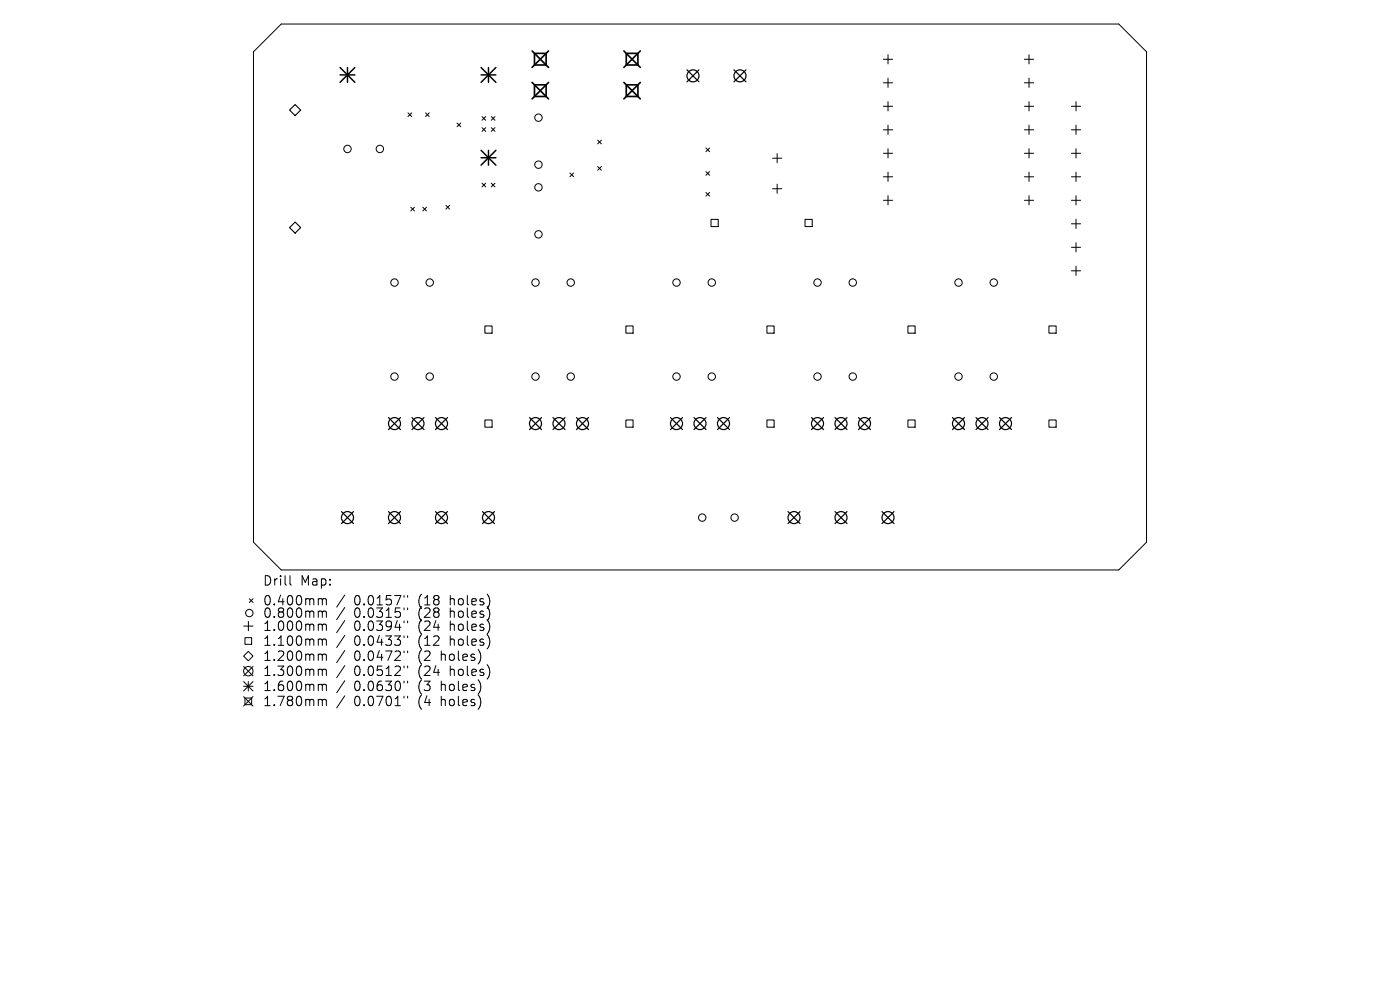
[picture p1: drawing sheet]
<svg xmlns="http://www.w3.org/2000/svg" width="297mm" height="210mm" viewBox="0 0 297 210" stroke-linecap="round" stroke-linejoin="round" font-family="sans-serif">
<defs><g id="words">
<g font-size="2.8">
<text x="55.7" y="124.5">Drill</text>
<text x="63.7" y="124.5">Map:</text>
<text x="55.7" y="128.7">0.400mm</text>
<text x="55.7" y="131.3">0.800mm</text>
<text x="75.1" y="128.7">0.0157&quot;</text>
<text x="75.1" y="131.3">0.0315&quot;</text>
<text x="88.8" y="128.7">(18</text>
<text x="88.8" y="131.3">(28</text>
<text x="95.7" y="128.7">holes)</text>
<text x="95.7" y="131.3">holes)</text>
<text x="55.7" y="134.1">1.000mm</text>
<text x="55.7" y="137.3">1.100mm</text>
<text x="75.1" y="134.1">0.0394&quot;</text>
<text x="75.1" y="137.3">0.0433&quot;</text>
<text x="88.8" y="134.1">(24</text>
<text x="88.8" y="137.3">(12</text>
<text x="95.7" y="134.1">holes)</text>
<text x="95.7" y="137.3">holes)</text>
<text x="55.7" y="140.5">1.200mm</text>
<text x="55.7" y="143.7">1.300mm</text>
<text x="75.1" y="140.5">0.0472&quot;</text>
<text x="75.1" y="143.7">0.0512&quot;</text>
<text x="88.8" y="140.5">(2</text>
<text x="88.8" y="143.7">(24</text>
<text x="93.8" y="140.5">holes)</text>
<text x="95.7" y="143.7">holes)</text>
<text x="55.7" y="146.9">1.600mm</text>
<text x="75.1" y="146.9">0.0630&quot;</text>
<text x="88.8" y="146.9">(3</text>
<text x="93.8" y="146.9">holes)</text>
<text x="55.7" y="150.1">1.780mm</text>
<text x="75.1" y="150.1">0.0701&quot;</text>
<text x="88.8" y="150.1">(4</text>
<text x="93.8" y="150.1">holes)</text>
</g>
</g></defs>
<g fill="none" stroke="#000" stroke-width=".21">
<path d="M59.7 5.1h177.6l5.9 5.9v104l-5.9 5.9h-177.6l-5.9-5.9v-104zM187.4 12.6h2M187.4 17.6h2M188.4 11.6v2M188.4 16.6v1.9M217.3 12.6h2M217.3 17.6h2M218.3 11.6v2M218.3 16.6v1.9M86.6 23.9l.7 .8M87.3 23.9l-.7 .8M90.3 23.9l.8 .8"/>
<path d="M91.1 23.9l-.8 .8M97 26.1l.7 .8M97.7 26.1l-.7 .8M102.3 24.7l.7 .8M102.3 27.1l.7 .8M102.3 38.9l.7 .7M103 24.7l-.7 .8M103 27.1l-.7 .8M103 38.9l-.7 .7M104.2 24.7l.8 .8M104.2 27.1l.8 .8M104.2 38.9l.8 .7"/>
<path d="M105 24.7l-.8 .8M105 27.1l-.8 .8M105 38.9l-.8 .7M120.9 36.7l.8 .8M121.7 36.7l-.8 .8M126.8 29.7l.8 .8M126.8 35.3l.8 .8M127.6 29.7l-.8 .8M127.6 35.3l-.8 .8M149.8 31.4l.7 .8M149.8 36.4l.7 .8M150.5 31.4l-.7 .8"/>
<path d="M150.5 36.4l-.7 .8M163.9 33.6h2M164.9 32.6v1.9M164.9 39.1v1.9M187.4 22.5h2M187.4 27.5h2M187.4 32.5h2M187.4 37.5h2M188.4 21.6v1.9M188.4 26.6v1.9M188.4 31.5v2M188.4 36.5v2"/>
<path d="M217.3 22.5h2M217.3 27.5h2M217.3 32.5h2M217.3 37.5h2M218.3 21.6v1.9M218.3 26.6v1.9M218.3 31.5v2M218.3 36.5v2M227.3 22.5h2M227.3 27.5h2M227.3 32.5h2M227.3 37.5h2"/>
<path d="M228.3 21.6v1.9M228.3 26.6v1.9M228.3 31.5v2M228.3 36.5v2M87.1 44l.8 .7M87.9 44l-.8 .7M89.7 44l.8 .7M90.5 44l-.8 .7M94.6 43.6l.8 .8M95.4 43.6l-.8 .8M149.8 40.8l.7 .8M150.5 40.8l-.7 .8"/>
<path d="M163.9 40h2M187.4 42.5h2M188.4 41.5v2M217.3 42.5h2M218.3 41.5v2M227.3 42.5h2M227.3 47.5h2M227.3 52.5h2M227.3 57.4h2M228.3 41.5v2M228.3 46.5v2M228.3 51.5v1.9"/>
<path d="M228.3 56.5v1.9M51.7 132.8h2M52 135.3h1.4v1.4h-1.4zM52.7 138.2l1 1-1 1-1-1zM52.7 131.8v2M52.9 127l.8 .8M53.7 127l-.8 .8M61.5 122.1v1.7l.3 .3M67.8 127h.3l.3 .3M67.8 129.6h.3l.3 .3M67.8 132.4l.5 .1 .1 .2M67.8 135.6h.3l.3 .2"/>
<path d="M67.8 138.8h.3l.3 .2M68.4 127.3l.3-.3 .4 .1 .1 1.2M68.4 127.3v1M68.4 129.9v1.1M68.4 132.7v1M68.4 135.8v1.1M68.4 139v1.1M68.4 129.9l.3-.3 .4 .1 .1 1.3M68.4 132.7l.3-.3 .4 .1 .1 1.2M68.4 135.8l.3-.2 .4 .1 .1 1.2M68.4 139l.3-.2 .4 .1 .1 1.2M73.1 126.2l-1.7 2.6"/>
<path d="M73.1 128.9l-1.7 2.5M73.1 131.6l-1.7 2.6M73.1 134.8l-1.7 2.6M73.1 138l-1.7 2.6M85.7 126.3v.4M85.7 129v.3M85.7 131.7v.4M85.7 134.9v.4M85.7 138.1v.4M86.5 126.3v.4M86.5 129v.3M86.5 131.7v.4"/>
<path d="M86.5 134.9v.4M86.5 138.1v.4M51.7 141.4l2 2M51.7 144.6l2 2M51.7 145.6h2M51.7 147.8l2 2M52 148.1h1.4v1.4h-1.4zM52.7 144.6v2M53.7 141.4l-2 2M53.7 144.6l-2 2M53.7 147.8l-2 2M67.8 142l.5 .1 .1 .1"/>
<path d="M67.8 145.2h.3l.3 .2M67.8 148.4h.3l.3 .2M68.4 142.2v1.1M68.4 145.4v1.1M68.4 148.6v1.1M68.4 142.2l.3-.2 .4 .1 .1 1.2M68.4 145.4l.3-.2 .4 .1 .1 1.2M68.4 148.6l.3-.2 .4 .1 .1 1.2M73.1 141.2l-1.7 2.6M73.1 144.4l-1.7 2.6M73.1 147.6l-1.7 2.6M85.7 141.3v.4"/>
<path d="M85.7 144.5v.4M85.7 147.7v.4M86.5 141.3v.4M86.5 144.5v.4M86.5 147.7v.4"/>
<circle cx="73.7" cy="31.6" r=".79"/>
<circle cx="80.6" cy="31.6" r=".79"/>
<circle cx="114.2" cy="34.9" r=".79"/>
<circle cx="114.2" cy="25" r=".79"/>
<circle cx="114.2" cy="39.7" r=".79"/>
<circle cx="83.7" cy="59.9" r=".79"/>
<circle cx="91.2" cy="59.9" r=".79"/>
<circle cx="113.6" cy="59.9" r=".79"/>
<circle cx="114.2" cy="49.7" r=".79"/>
<circle cx="121.1" cy="59.9" r=".79"/>
<circle cx="143.5" cy="59.9" r=".79"/>
<circle cx="151" cy="59.9" r=".79"/>
<circle cx="173.4" cy="59.9" r=".79"/>
<circle cx="180.9" cy="59.9" r=".79"/>
<circle cx="203.3" cy="59.9" r=".79"/>
<circle cx="210.8" cy="59.9" r=".79"/>
<circle cx="83.7" cy="79.9" r=".79"/>
<circle cx="91.2" cy="79.9" r=".79"/>
<circle cx="113.6" cy="79.9" r=".79"/>
<circle cx="121.1" cy="79.9" r=".79"/>
<circle cx="143.5" cy="79.9" r=".79"/>
<circle cx="151" cy="79.9" r=".79"/>
<circle cx="173.4" cy="79.9" r=".79"/>
<circle cx="180.9" cy="79.9" r=".79"/>
<circle cx="203.3" cy="79.9" r=".79"/>
<circle cx="210.8" cy="79.9" r=".79"/>
<circle cx="149" cy="109.8" r=".79"/>
<circle cx="155.8" cy="109.8" r=".79"/>
<circle cx="52.9" cy="130" r=".79"/>
<circle cx="52.7" cy="142.4" r="1"/>
</g>
<path d="M150.8 46.5h1.6v1.6h-1.6zM170.8 46.5h1.5v1.6h-1.5zM102.9 69.1h1.5v1.6h-1.5zM132.8 69.1h1.5v1.6h-1.5zM162.7 69.1h1.5v1.6h-1.5zM192.6 69.1h1.5v1.6h-1.5zM222.5 69.1h1.5v1.6h-1.5zM102.9 89.1h1.5v1.5h-1.5zM132.8 89.1h1.5v1.5h-1.5zM162.7 89.1h1.5v1.5h-1.5zM192.6 89.1h1.5v1.5h-1.5zM222.5 89.1h1.5v1.5h-1.5z" fill="none" stroke="#000" stroke-width=".22"/>
<path d="M61.4 23.4l1.2-1.2 1.2 1.2-1.2 1.1zM61.4 48.3l1.2-1.2 1.2 1.2-1.2 1.2z" fill="none" stroke="#000" stroke-width=".24"/>
<g fill="none" stroke="#000" stroke-width=".26">
<path d="M145.7 14.8l2.6 2.6M148.3 14.8l-2.6 2.6M155.7 14.8l2.6 2.6M158.3 14.8l-2.6 2.6M82.4 88.6l2.6 2.5M85 88.6l-2.6 2.5M87.4 88.6l2.5 2.5M89.9 88.6l-2.5 2.5M92.4 88.6l2.5 2.5M94.9 88.6l-2.5 2.5M112.3 88.6l2.6 2.5M114.9 88.6l-2.6 2.5"/>
<path d="M117.3 88.6l2.6 2.5M119.9 88.6l-2.6 2.5M122.3 88.6l2.5 2.5M124.8 88.6l-2.5 2.5M142.2 88.6l2.6 2.5M144.8 88.6l-2.6 2.5M147.2 88.6l2.6 2.5M149.8 88.6l-2.6 2.5M152.2 88.6l2.6 2.5M154.8 88.6l-2.6 2.5M172.2 88.6l2.5 2.5M174.7 88.6l-2.5 2.5"/>
<path d="M177.1 88.6l2.6 2.5M179.7 88.6l-2.6 2.5M182.1 88.6l2.6 2.5M184.7 88.6l-2.6 2.5M202.1 88.6l2.5 2.5M204.6 88.6l-2.5 2.5M207.1 88.6l2.5 2.5M209.6 88.6l-2.5 2.5M212 88.6l2.6 2.5M214.6 88.6l-2.6 2.5M72.4 108.5l2.6 2.6M75 108.5l-2.6 2.6"/>
<path d="M82.4 108.5l2.6 2.6M85 108.5l-2.6 2.6M92.4 108.5l2.5 2.6M94.9 108.5l-2.5 2.6M102.4 108.5l2.5 2.6M104.9 108.5l-2.5 2.6M167.2 108.5l2.5 2.6M169.7 108.5l-2.5 2.6M177.1 108.5l2.6 2.6M179.7 108.5l-2.6 2.6M187.1 108.5l2.6 2.6M189.7 108.5l-2.6 2.6"/>
<circle cx="147" cy="16.1" r="1.28"/>
<circle cx="157" cy="16.1" r="1.28"/>
<circle cx="83.7" cy="89.9" r="1.28"/>
<circle cx="88.7" cy="89.9" r="1.28"/>
<circle cx="93.7" cy="89.9" r="1.28"/>
<circle cx="113.6" cy="89.9" r="1.28"/>
<circle cx="118.6" cy="89.9" r="1.28"/>
<circle cx="123.6" cy="89.9" r="1.28"/>
<circle cx="143.5" cy="89.9" r="1.28"/>
<circle cx="148.5" cy="89.9" r="1.28"/>
<circle cx="153.5" cy="89.9" r="1.28"/>
<circle cx="173.4" cy="89.9" r="1.28"/>
<circle cx="178.4" cy="89.9" r="1.28"/>
<circle cx="183.4" cy="89.9" r="1.28"/>
<circle cx="203.3" cy="89.9" r="1.28"/>
<circle cx="208.3" cy="89.9" r="1.28"/>
<circle cx="213.3" cy="89.9" r="1.28"/>
<circle cx="73.7" cy="109.8" r="1.28"/>
<circle cx="83.7" cy="109.8" r="1.28"/>
<circle cx="93.7" cy="109.8" r="1.28"/>
<circle cx="103.6" cy="109.8" r="1.28"/>
<circle cx="168.4" cy="109.8" r="1.28"/>
<circle cx="178.4" cy="109.8" r="1.28"/>
<circle cx="188.4" cy="109.8" r="1.28"/>
</g>
<path d="M72.1 14.3l3.2 3.2M72.1 15.9h3.2M73.7 14.3v3.2M75.3 14.3l-3.2 3.2M102.1 15.9h3.1M102.1 14.3l3.1 3.2M103.6 14.3v3.2M105.2 14.3l-3.1 3.2M102.1 31.9l3.1 3.1M102.1 33.5h3.1M103.6 31.9v3.1M105.2 31.9l-3.1 3.1" fill="none" stroke="#000" stroke-width=".31"/>
<path d="M112.9 10.8l3.5 3.5M112.9 17.5l3.5 3.5M113.4 11.3h2.5v2.5h-2.5zM113.4 18h2.5v2.5h-2.5zM116.4 10.8l-3.5 3.5M116.4 17.5l-3.5 3.5M132.3 10.8l3.5 3.5M132.3 17.5l3.5 3.5M132.9 11.3h2.4v2.5h-2.4zM132.9 18h2.4v2.5h-2.4zM135.8 10.8l-3.5 3.5M135.8 17.5l-3.5 3.5" fill="none" stroke="#000" stroke-width=".35"/>
<use href="#words"/>
</svg>
